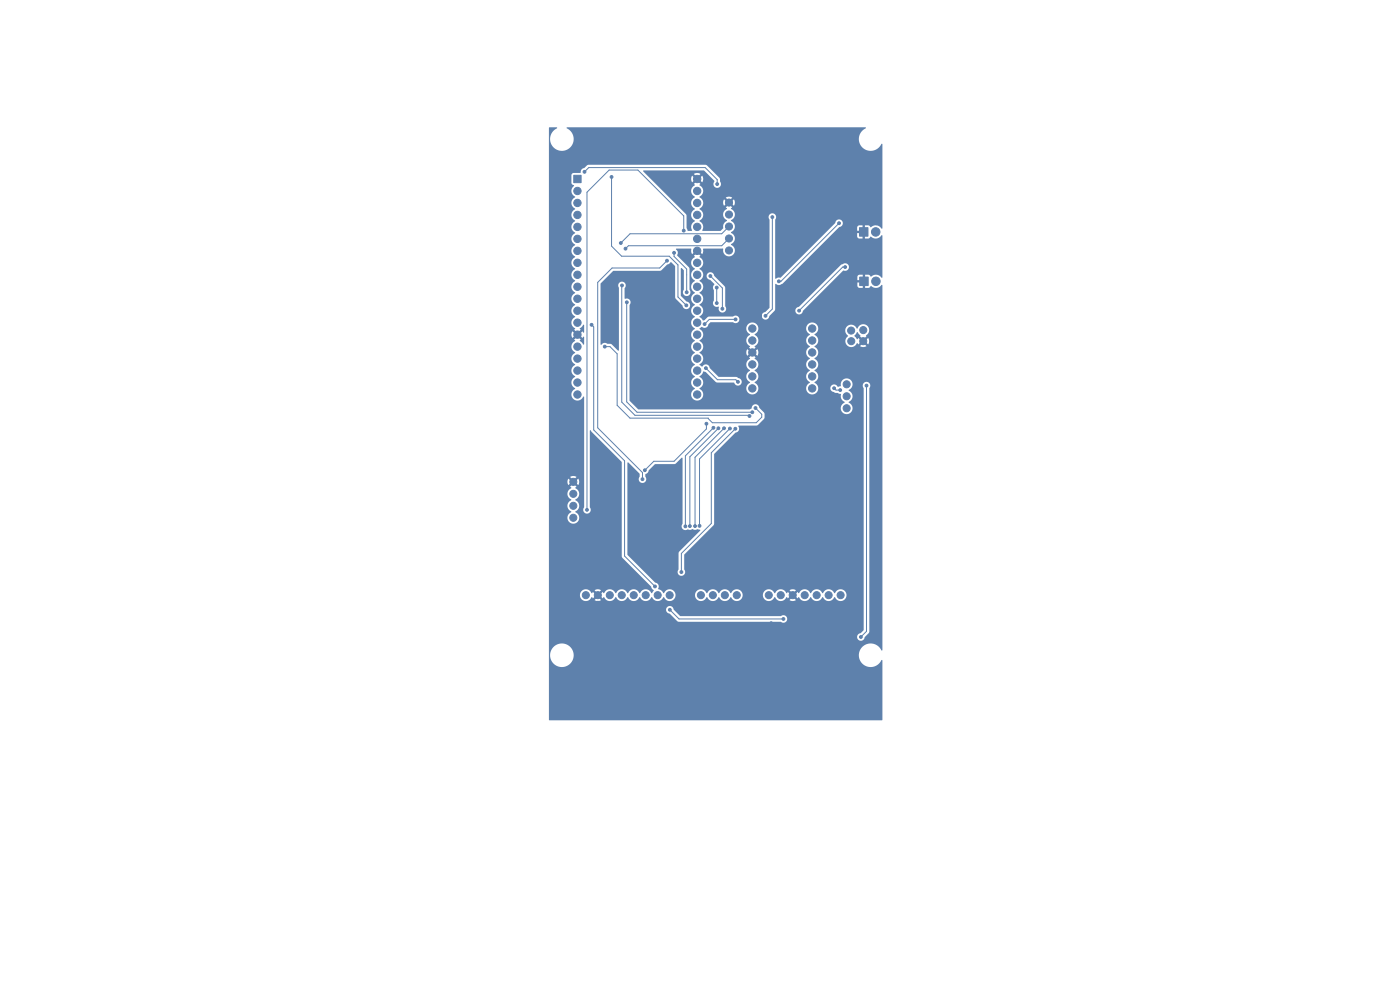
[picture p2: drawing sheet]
<svg xmlns="http://www.w3.org/2000/svg" width="297mm" height="210mm" viewBox="0 0 297 210" stroke-linecap="round" stroke-linejoin="round" font-family="sans-serif">
<g fill="#5e81ac" stroke="#5e81ac" stroke-width=".21">
<path d="M121.7 37.2h1.6v1.6h-1.6z"/>
<path d="M182.4 58.8h1.8v1.8h-1.8z"/>
<path d="M182.3 48.3h1.8v1.8h-1.8z"/>
<circle cx="124.3" cy="126.2" r=".75"/>
<circle cx="126.8" cy="126.2" r=".75"/>
<circle cx="129.4" cy="126.2" r=".75"/>
<circle cx="131.9" cy="126.2" r=".75"/>
<circle cx="134.4" cy="126.2" r=".75"/>
<circle cx="137" cy="126.2" r=".75"/>
<circle cx="139.5" cy="126.2" r=".75"/>
<circle cx="142.1" cy="126.2" r=".75"/>
<circle cx="148.7" cy="126.2" r=".75"/>
<circle cx="151.2" cy="126.2" r=".75"/>
<circle cx="153.8" cy="126.2" r=".75"/>
<circle cx="156.3" cy="126.2" r=".75"/>
<circle cx="122.5" cy="40.5" r=".78"/>
<circle cx="122.5" cy="43" r=".78"/>
<circle cx="122.5" cy="45.6" r=".78"/>
<circle cx="122.5" cy="48.1" r=".78"/>
<circle cx="122.5" cy="50.7" r=".78"/>
<circle cx="122.5" cy="53.2" r=".78"/>
<circle cx="122.5" cy="55.7" r=".78"/>
<circle cx="122.5" cy="58.3" r=".78"/>
<circle cx="122.5" cy="60.8" r=".78"/>
<circle cx="122.5" cy="63.4" r=".78"/>
<circle cx="122.5" cy="65.9" r=".78"/>
<circle cx="122.5" cy="68.4" r=".78"/>
<circle cx="122.5" cy="71" r=".78"/>
<circle cx="122.5" cy="73.5" r=".78"/>
<circle cx="122.5" cy="76.1" r=".78"/>
<circle cx="122.5" cy="78.6" r=".78"/>
<circle cx="122.5" cy="81.1" r=".78"/>
<circle cx="122.5" cy="83.7" r=".78"/>
<circle cx="147.9" cy="38" r=".78"/>
<circle cx="147.9" cy="40.5" r=".78"/>
<circle cx="147.9" cy="43" r=".78"/>
<circle cx="147.9" cy="45.6" r=".78"/>
<circle cx="147.9" cy="48.1" r=".78"/>
<circle cx="147.9" cy="50.7" r=".78"/>
<circle cx="147.9" cy="53.2" r=".78"/>
<circle cx="147.9" cy="55.7" r=".78"/>
<circle cx="147.9" cy="58.3" r=".78"/>
<circle cx="147.9" cy="60.8" r=".78"/>
<circle cx="147.9" cy="63.4" r=".78"/>
<circle cx="147.9" cy="65.9" r=".78"/>
<circle cx="147.9" cy="68.4" r=".78"/>
<circle cx="147.9" cy="71" r=".78"/>
<circle cx="147.9" cy="73.5" r=".78"/>
<circle cx="147.9" cy="76.1" r=".78"/>
<circle cx="147.9" cy="78.6" r=".78"/>
<circle cx="147.9" cy="81.1" r=".78"/>
<circle cx="147.9" cy="83.7" r=".78"/>
<circle cx="163.1" cy="126.2" r=".75"/>
<circle cx="165.6" cy="126.2" r=".75"/>
<circle cx="168.2" cy="126.2" r=".75"/>
<circle cx="170.7" cy="126.2" r=".75"/>
<circle cx="173.3" cy="126.2" r=".75"/>
<circle cx="175.8" cy="126.2" r=".75"/>
<circle cx="178.3" cy="126.2" r=".75"/>
<circle cx="159.6" cy="69.7" r=".78"/>
<circle cx="159.6" cy="72.2" r=".78"/>
<circle cx="159.6" cy="74.8" r=".78"/>
<circle cx="159.6" cy="77.3" r=".78"/>
<circle cx="159.6" cy="79.8" r=".78"/>
<circle cx="159.6" cy="82.4" r=".78"/>
<circle cx="172.3" cy="69.7" r=".78"/>
<circle cx="172.3" cy="72.2" r=".78"/>
<circle cx="172.3" cy="74.8" r=".78"/>
<circle cx="172.3" cy="77.3" r=".78"/>
<circle cx="172.3" cy="79.8" r=".78"/>
<circle cx="172.3" cy="82.4" r=".78"/>
<circle cx="121.6" cy="102.2" r=".75"/>
<circle cx="121.6" cy="104.8" r=".75"/>
<circle cx="121.6" cy="107.3" r=".75"/>
<circle cx="121.6" cy="109.8" r=".75"/>
<circle cx="185.8" cy="59.7" r=".9"/>
<circle cx="180.6" cy="72.4" r=".75"/>
<circle cx="180.6" cy="70.1" r=".75"/>
<circle cx="183.1" cy="70" r=".75"/>
<circle cx="183.1" cy="72.4" r=".75"/>
<circle cx="179.6" cy="86.6" r=".75"/>
<circle cx="179.6" cy="84.1" r=".75"/>
<circle cx="179.6" cy="81.5" r=".75"/>
<circle cx="185.8" cy="49.2" r=".9"/>
<circle cx="154.7" cy="43" r=".75"/>
<circle cx="154.7" cy="45.5" r=".75"/>
<circle cx="154.7" cy="48" r=".75"/>
<circle cx="154.7" cy="50.6" r=".75"/>
<circle cx="154.7" cy="53.1" r=".75"/>
<circle cx="132.7" cy="52.7" r=".3"/>
<circle cx="145.4" cy="111.7" r=".3"/>
<circle cx="151.4" cy="90.8" r=".3"/>
<circle cx="126.8" cy="127.9" r=".3"/>
<circle cx="163.6" cy="132.2" r=".3"/>
<circle cx="177.3" cy="64.4" r=".3"/>
<circle cx="162.9" cy="72.7" r=".3"/>
<circle cx="182.3" cy="74.7" r=".3"/>
<circle cx="150.9" cy="56" r=".3"/>
<circle cx="152.4" cy="90.8" r=".3"/>
<circle cx="146.3" cy="111.6" r=".3"/>
<circle cx="152.1" cy="61" r=".3"/>
<circle cx="152" cy="64.3" r=".3"/>
<circle cx="154.9" cy="90.9" r=".3"/>
<circle cx="148.4" cy="111.5" r=".3"/>
<circle cx="149.9" cy="89.9" r=".3"/>
<circle cx="136.8" cy="99.8" r=".3"/>
<circle cx="153.6" cy="90.8" r=".3"/>
<circle cx="153.2" cy="65.5" r=".3"/>
<circle cx="147.5" cy="111.6" r=".3"/>
<circle cx="150.7" cy="58.6" r=".3"/>
<circle cx="159.6" cy="87.4" r=".3"/>
<circle cx="133" cy="64.1" r=".3"/>
<circle cx="136.3" cy="101.7" r=".3"/>
<circle cx="141.5" cy="55.3" r=".3"/>
<circle cx="131.7" cy="51.6" r=".3"/>
<circle cx="152.2" cy="39" r=".3"/>
<circle cx="163.9" cy="46" r=".3"/>
<circle cx="162.4" cy="67" r=".3"/>
<circle cx="166.2" cy="131.3" r=".3"/>
<circle cx="124" cy="36.5" r=".3"/>
<circle cx="142.1" cy="129.4" r=".3"/>
<circle cx="131.9" cy="60.6" r=".3"/>
<circle cx="159" cy="88.3" r=".3"/>
<circle cx="144.5" cy="121.4" r=".3"/>
<circle cx="149.8" cy="78.1" r=".3"/>
<circle cx="156.5" cy="81" r=".3"/>
<circle cx="156" cy="91" r=".3"/>
<circle cx="138.9" cy="124.4" r=".3"/>
<circle cx="125.5" cy="68.9" r=".3"/>
<circle cx="124.5" cy="108.2" r=".3"/>
<circle cx="145.1" cy="48.9" r=".3"/>
<circle cx="143" cy="53.6" r=".3"/>
<circle cx="145.7" cy="62" r=".3"/>
<circle cx="129.7" cy="37.5" r=".3"/>
<circle cx="145.6" cy="64.8" r=".3"/>
<circle cx="183.8" cy="81.8" r=".3"/>
<circle cx="182.6" cy="135.1" r=".3"/>
<circle cx="178.3" cy="82.8" r=".3"/>
<circle cx="176.9" cy="82.3" r=".3"/>
<circle cx="178" cy="47.3" r=".3"/>
<circle cx="149.5" cy="68.7" r=".3"/>
<circle cx="165.2" cy="59.7" r=".3"/>
<circle cx="156" cy="67.7" r=".3"/>
<circle cx="128.3" cy="73.5" r=".3"/>
<circle cx="169.5" cy="65.9" r=".3"/>
<circle cx="160.3" cy="86.5" r=".3"/>
<circle cx="179.3" cy="56.7" r=".3"/>
</g>
<g fill="none" stroke="#5e81ac" stroke-width=".21">
<path d="M124 36.5l.9-.9h24.7l2.5 2.5v1M129.7 37.5v14.7l2.2 2.2h10.1l1.8 1.8v6.8l1.8 1.8M141.5 55.3l-1.6 1.6h-10.1l-3 3v30.9l9.5 9.5v1.4M143 53.6v.8l2.7 2.7v4.9M145.1 48.9v-3.1l-9.8-9.7h-6.1l-4.7 4.7v67.4M150.7 58.6l2.5 2.5v4.4M150.9 56l10.6 10.7v4.7l1.3 1.3h1.6l5.5-5.5h5.8M154.7 50.6l-1.6 1.5h-19.8l-.6 .7M154.7 48.1l-1.6 1.5h-19.4l-2 2M163.8 46.1v19.5l-1.4 1.4M178 47.4l-12.3 12.3h-.5M179.3 56.7h-.5l-9.3 9.2"/>
<path d="M125.5 68.9l.4 .5v21.8l6.6 6.6v20.2l6.4 6.4M128.3 73.5h1.1l1.5 1.6v10.9l2.7 2.7h16.6l.9 1h9.3l1.2-1.2v-.6l-1.3-1.3M132 60.6l-.1 24.7 2.8 2.8h24.1l.2 .2M133 64.1l-.1 21.2 2.2 2.2h24.5M149.7 78.1l2.5 2.5h3.9l.5 .4M152 61v3.3M156 67.8h-5.5l-1 1M175.7 67.2l3.4 3.3v2.8l1.3 1.4h1.9M177.4 64.4l-1.7 1.6v1.2M149.9 89.9v1.1l-6.9 6.9h-4.3l-1.9 1.9M151.3 90.8l-5.9 5.9v15M152.4 90.9l-6.1 6v14.7"/>
<path d="M153.6 90.9l-6.2 6.1v14.6M154.8 90.9l-6.4 6.5v14.2M156 91l-5.1 5.1v15l-6.4 6.3v4M176.9 82.4l.5 .4h.8M183.8 81.8v52.1l-1.2 1.2M126.8 127.9v6.7l4 3.9h26.5l6.3-6.3M142.1 129.4l1.9 1.9h22.2"/>
</g>
<g fill="#5e81ac">
<path d="M122.6 71.5l.4-.4 .6 .6 .1-.3 .2 .1v1.6l-.9-.8 .2-.2z"/>
<path d="M123.7 68.9l.2 .1v1.5h-.2l-.1-.2-.6 .5-.4-.3 .6-.6-.2-.3z"/>
<path d="M181.8 70.5l.7 .6-.1 .2 .6 .6-.3 .4-.6-.6-.3 .2-.6-.6z"/>
<path d="M116.5 27.1l1.6-.1 .1 .1a2.54 2.54 0 0 0-1 3.9 2.54 2.54 0 0 0 4 0 2.54 2.54 0 0 0-1-3.9l.1-.1h63.3l.1 .2a2.53 2.53 0 0 0-.7 4.1 2.53 2.53 0 0 0 4.1-.8l.1 .1-.1 17.9a1.65 1.65 0 0 0-2.4-.3l-.5-.4h-.7v1h-.5v-1l-.9 .1-.3 .4v.7h1.1v.5h-1.1v.7l.3 .3 .9 .1v-1h.5v1h.7l.5-.4a1.7 1.7 0 0 0 2.4-.3v9a1.65 1.65 0 0 0-2.4-.2l-.4-.4h-.8v1h-.5v-1h-.9l-.2 .4v.7h1v.5h-1v.8l.2 .3 .9 .1v-1h.5v1h.8l.4-.4a1.7 1.7 0 0 0 2.4-.3l.1 77.5-.2 .1a2.52 2.52 0 0 0-3.9-.8 2.52 2.52 0 0 0 .2 3.9 2.52 2.52 0 0 0 3.8-1.1l.1 .1v12.6l-.1 .1h-70.5l-.1-.1v-13.8h.2v.2a2.5 2.5 0 0 0 3.8 2 2.5 2.5 0 0 0 0-4.2 2.5 2.5 0 0 0-3.8 2h-.2v-3.9h65.3v.2a.82 .82 0 0 0 .9 .7 .82 .82 0 0 0 .8-.8l.9-1.1v-51.6a.82 .82 0 0 0 0-1.2 .82 .82 0 0 0-1.1 0 .82 .82 0 0 0-.1 1.2v51.3l-.6 .6-.5 .2-.3 .5h-65.3v-5.7h24.8a.86 .86 0 0 0 .8 .9l1.6 1.6 .3 .1h21.7a.81 .81 0 0 0 1.1-.1 .81 .81 0 0 0-.1-1.1 .81 .81 0 0 0-1.1 0h-21.2l-1.5-1.4a.82 .82 0 0 0-.8-.7 .82 .82 0 0 0-.8 .7h-24.8v-24.6h3.9v.2a1.35 1.35 0 0 0 .8 1.1v.1a1.34 1.34 0 0 0-.8 1.2 1.34 1.34 0 0 0 .8 1.3 1.3 1.3 0 0 0-.6 2 1.3 1.3 0 0 0 2.1-.1 1.3 1.3 0 0 0-.7-1.9 1.38 1.38 0 0 0 .9-1.3 1.38 1.38 0 0 0-.9-1.3 1.38 1.38 0 0 0 .9-1.2 1.38 1.38 0 0 0-.9-1.3l.3-.2-.6-.6 .4-.4 .6 .6a1.24 1.24 0 0 0 0-1.4l-.6 .6-.4-.3 .6-.7a1.24 1.24 0 0 0-1.4 .1l.6 .6-.3 .3-.6-.5a1.24 1.24 0 0 0 0 1.3l.6-.6 .3 .4-.6 .6 .3 .3-.5 .3-.3 .8h-3.9v-67.6h4.7v1.8l.6 .5a1.39 1.39 0 0 0 .2 2.4 1.4 1.4 0 0 0-.8 1.3 1.4 1.4 0 0 0 .8 1.2 1.4 1.4 0 0 0-.8 1.3 1.4 1.4 0 0 0 .8 1.3 1.4 1.4 0 0 0-.8 1.2 1.4 1.4 0 0 0 .8 1.3 1.4 1.4 0 0 0-.8 1.3 1.4 1.4 0 0 0 .8 1.2 1.4 1.4 0 0 0-.8 1.3 1.4 1.4 0 0 0 .8 1.3 1.4 1.4 0 0 0-.8 1.3 1.4 1.4 0 0 0 .8 1.2 1.4 1.4 0 0 0-.8 1.3 1.4 1.4 0 0 0 .8 1.3 1.4 1.4 0 0 0-.8 1.2 1.4 1.4 0 0 0 .8 1.3 1.4 1.4 0 0 0-.8 1.3 1.4 1.4 0 0 0 .8 1.2 1.4 1.4 0 0 0-.8 1.3 1.4 1.4 0 0 0 .8 1.3 1.4 1.4 0 0 0-.8 1.3 1.4 1.4 0 0 0 .8 1.2l-.2 .2 .6 .6-.4 .3-.6-.5a1.27 1.27 0 0 0 0 1.4l.6-.6 .4 .4-.6 .6 .2 .2a1.36 1.36 0 0 0-.8 1.3 1.36 1.36 0 0 0 .8 1.2 1.4 1.4 0 0 0-.8 1.3 1.4 1.4 0 0 0 .8 1.2 1.4 1.4 0 0 0-.8 1.3 1.4 1.4 0 0 0 .8 1.3 1.4 1.4 0 0 0-.8 1.3 1.4 1.4 0 0 0 .8 1.2 1.31 1.31 0 0 0-.5 2.1 1.31 1.31 0 0 0 2.2-.3h.2v23.4a.81 .81 0 0 0 .1 1.2 .81 .81 0 0 0 1.1-.1 .81 .81 0 0 0 0-1.1v-16.2l.2-.1 6.6 6.7v20l.1 .3 6.1 6.1 .2 .5 .4 .3-.5 .6a1.38 1.38 0 0 0-1.2-.8 1.38 1.38 0 0 0-1.3 .8 1.38 1.38 0 0 0-1.3-.8 1.38 1.38 0 0 0-1.2 .8 1.38 1.38 0 0 0-1.3-.8 1.38 1.38 0 0 0-1.3 .8 1.38 1.38 0 0 0-1.2-.8 1.38 1.38 0 0 0-1.3 .8l-.2-.2-.6 .6-.4-.4 .6-.6a1.24 1.24 0 0 0-1.4 0l.6 .6-.3 .4-.6-.6-.3 .2a1.27 1.27 0 0 0-2-.5 1.27 1.27 0 0 0 0 2 1.27 1.27 0 0 0 2-.6l.3 .2 .6-.6 .3 .4-.6 .6a1.24 1.24 0 0 0 1.4 0l-.6-.6 .4-.4 .6 .6 .3-.2a1.33 1.33 0 0 0 1.2 .8 1.33 1.33 0 0 0 1.2-.8 1.38 1.38 0 0 0 1.3 .8 1.38 1.38 0 0 0 1.3-.8 1.38 1.38 0 0 0 1.2 .8 1.38 1.38 0 0 0 1.3-.8 1.38 1.38 0 0 0 1.3 .8 1.38 1.38 0 0 0 1.3-.8 1.38 1.38 0 0 0 1.2 .8 1.38 1.38 0 0 0 1.3-.8 1.3 1.3 0 0 0 1.5 .8 1.3 1.3 0 0 0 1-1.3h4.1v.1a1.31 1.31 0 0 0 1.2 1.2 1.31 1.31 0 0 0 1.4-.8 1.38 1.38 0 0 0 1.2 .8 1.38 1.38 0 0 0 1.3-.8 1.38 1.38 0 0 0 1.3 .8 1.38 1.38 0 0 0 1.2-.8 1.3 1.3 0 0 0 1.5 .8 1.3 1.3 0 0 0 1.1-1.3h4.2v.1a1.31 1.31 0 0 0 1.2 1.2 1.31 1.31 0 0 0 1.4-.8 1.38 1.38 0 0 0 1.2 .8 1.38 1.38 0 0 0 1.3-.8l.2 .2 .6-.6 .4 .4-.6 .6a1.24 1.24 0 0 0 1.4 0l-.6-.6 .3-.4 .6 .6 .3-.2a1.33 1.33 0 0 0 1.3 .8 1.33 1.33 0 0 0 1.2-.8 1.38 1.38 0 0 0 1.3 .8 1.38 1.38 0 0 0 1.2-.8 1.38 1.38 0 0 0 1.3 .8 1.38 1.38 0 0 0 1.3-.8 1.3 1.3 0 0 0 2 .6 1.3 1.3 0 0 0-.1-2.1 1.3 1.3 0 0 0-1.9 .6 1.38 1.38 0 0 0-1.3-.8 1.38 1.38 0 0 0-1.3 .8 1.38 1.38 0 0 0-1.3-.8 1.38 1.38 0 0 0-1.2 .8 1.38 1.38 0 0 0-1.3-.8 1.38 1.38 0 0 0-1.3 .8l-.2-.2-.6 .6-.3-.4 .5-.6a1.24 1.24 0 0 0-1.3 0l.6 .6-.4 .4-.6-.6-.3 .2a1.34 1.34 0 0 0-1.2-.8 1.34 1.34 0 0 0-1.2 .8 1.3 1.3 0 0 0-1.4-.8 1.3 1.3 0 0 0-1.2 1.2h-4.2l-.1-.2a1.31 1.31 0 0 0-1.2-1 1.31 1.31 0 0 0-1.3 .8 1.38 1.38 0 0 0-1.2-.8 1.38 1.38 0 0 0-1.3 .8 1.38 1.38 0 0 0-1.3-.8 1.38 1.38 0 0 0-1.2 .8 1.3 1.3 0 0 0-1.4-.8 1.3 1.3 0 0 0-1.2 1.2h-4.1v-.2a1.31 1.31 0 0 0-1.2-1 1.31 1.31 0 0 0-1.3 .8l-.5-.5-.6-.3a.95 .95 0 0 0-.7-1.4l-5.9-5.9 .1-19.6 2.5 2.4v.6a.81 .81 0 0 0 .1 1.2 .81 .81 0 0 0 1.1-.1 .81 .81 0 0 0 0-1.1v-.5l.5-.3 .2-.5 1.4-1.3h4.1l1.5-1.4h.2v14a.85 .85 0 0 0 0 1.1 .85 .85 0 0 0 1.2 .1l.4 .1 .5-.2 .6 .2 .5-.2 .6 .3-4.6 4.7-.1 3.6a.81 .81 0 0 0 .1 1.2 .81 .81 0 0 0 1.2-.1 .81 .81 0 0 0 0-1.1v-3.2l6.2-6.2 .1-.3v-14.8l4.5-4.5a.91 .91 0 0 0 .6-1.5h3.9l.3-.1 1.4-1.6v-1l-1.1-1.1a.87 .87 0 0 0-.9-.7 .87 .87 0 0 0-.8 .9l-.4 .1h-23.6l-1.8-1.9v-20.2a.87 .87 0 0 0 0-1.1 .87 .87 0 0 0-1.1-.2v-2.3a.81 .81 0 0 0 0-1.1 .81 .81 0 0 0-1.1-.1 .81 .81 0 0 0-.1 1.2v13.2l-.2 .1-1.3-1.4-1-.1a.92 .92 0 0 0-1.3 .2l-.1-12.9 2.7-2.7h9.9l1.5-1.4 .9-.5 .8 .9v6.6l1.6 1.8a.81 .81 0 0 0 .9 .7 .81 .81 0 0 0 .7-.9 .81 .81 0 0 0-.8-.8l-1.2-1.2v-5.7l.2-.1 .5 .5v4.1a.81 .81 0 0 0 .1 1.1 .81 .81 0 0 0 1.1-.1 .81 .81 0 0 0 0-1.1l-.1-4.6-2.5-2.6a1.1 1.1 0 0 0-.3-1.4l3.2-.1 .2 1.2 .6-.5 .4 .3-.6 .6 .2 .2a1.4 1.4 0 0 0-.8 1.3 1.4 1.4 0 0 0 .8 1.2 1.4 1.4 0 0 0-.8 1.3 1.4 1.4 0 0 0 .8 1.3 1.4 1.4 0 0 0-.8 1.2 1.4 1.4 0 0 0 .8 1.3 1.4 1.4 0 0 0-.8 1.3 1.4 1.4 0 0 0 .8 1.2 1.4 1.4 0 0 0-.8 1.3 1.4 1.4 0 0 0 .8 1.3 1.4 1.4 0 0 0-.8 1.3 1.4 1.4 0 0 0 .8 1.2 1.4 1.4 0 0 0-.8 1.3 1.4 1.4 0 0 0 .8 1.3 1.4 1.4 0 0 0-.8 1.2 1.4 1.4 0 0 0 .8 1.3 1.4 1.4 0 0 0-.8 1.3 1.4 1.4 0 0 0 .8 1.2 1.4 1.4 0 0 0-.8 1.3 1.4 1.4 0 0 0 .8 1.3 1.4 1.4 0 0 0-.8 1.3 1.4 1.4 0 0 0 .8 1.2 1.32 1.32 0 0 0-.5 2.1 1.32 1.32 0 0 0 2.1-.1 1.32 1.32 0 0 0-.6-2 1.4 1.4 0 0 0 .8-1.3 1.4 1.4 0 0 0-.8-1.2l.9-1.1 .4 .1 2.3 2.2 3.7 .1 .1 .2a.81 .81 0 0 0 1.4 0 .81 .81 0 0 0-.6-1.2l-.4-.3h-3.8l-1.8-1.8a.83 .83 0 0 0-.7-.8 .83 .83 0 0 0-.9 .4l-.1 .1-.5-.5a1.4 1.4 0 0 0 .8-1.2 1.4 1.4 0 0 0-.8-1.3 1.4 1.4 0 0 0 .8-1.3 1.4 1.4 0 0 0-.8-1.2 1.4 1.4 0 0 0 .8-1.3 1.4 1.4 0 0 0-.8-1.3l.1-.1h9.8a1.57 1.57 0 0 0 .8 1.4 1.4 1.4 0 0 0-.8 1.2 1.4 1.4 0 0 0 .8 1.3l-.2 .2 .6 .6-.4 .3-.6-.5a1.27 1.27 0 0 0 0 1.4l.6-.6 .4 .4-.6 .5 .2 .3a1.36 1.36 0 0 0-.8 1.3 1.36 1.36 0 0 0 .8 1.2 1.4 1.4 0 0 0-.8 1.3 1.4 1.4 0 0 0 .8 1.2 1.32 1.32 0 0 0-.5 2.1 1.32 1.32 0 0 0 2.1-.1 1.32 1.32 0 0 0-.6-2 1.4 1.4 0 0 0 .8-1.3 1.4 1.4 0 0 0-.8-1.2 1.4 1.4 0 0 0 .8-1.3 1.4 1.4 0 0 0-.8-1.3l.2-.2-.6-.5 .4-.4 .6 .5a1.27 1.27 0 0 0 0-1.3l-.6 .5-.4-.3 .6-.6-.2-.3a1.36 1.36 0 0 0 .8-1.2 1.36 1.36 0 0 0-.8-1.2v-.2a1.27 1.27 0 0 0 .8-1.2h10.1v.2a1.62 1.62 0 0 0 .8 1.2 1.4 1.4 0 0 0-.8 1.2 1.4 1.4 0 0 0 .8 1.3 1.4 1.4 0 0 0-.8 1.3 1.4 1.4 0 0 0 .8 1.2 1.4 1.4 0 0 0-.8 1.3 1.4 1.4 0 0 0 .8 1.3 1.4 1.4 0 0 0-.8 1.3 1.4 1.4 0 0 0 .8 1.2 1.31 1.31 0 0 0-.8 1.6 1.31 1.31 0 0 0 1.5 .9 1.31 1.31 0 0 0 1.1-1.3h2.5v.1a1.04 1.04 0 0 0 .9 .8l1.4 .4a1.6 1.6 0 0 0 .8 1.7 1.27 1.27 0 0 0-.8 1.8 1.27 1.27 0 0 0 1.9 .5 1.27 1.27 0 0 0 0-2l-.3-.3a1.38 1.38 0 0 0 .9-1.2 1.38 1.38 0 0 0-.9-1.3 1.3 1.3 0 0 0 .8-1.7 1.3 1.3 0 0 0-1.6-.8 1.3 1.3 0 0 0-.9 1.6l-.6 .2a.82 .82 0 0 0-.8-.5 .82 .82 0 0 0-.8 .7h-2.5l-.2-.6-.6-.7a1.36 1.36 0 0 0 .8-1.2 1.36 1.36 0 0 0-.8-1.2 1.4 1.4 0 0 0 .8-1.3 1.4 1.4 0 0 0-.8-1.3 1.4 1.4 0 0 0 .8-1.2 1.4 1.4 0 0 0-.8-1.3 1.4 1.4 0 0 0 .8-1.3 1.4 1.4 0 0 0-.8-1.2l.5-.5 .2-.5h5.8a1.59 1.59 0 0 0 .6 1.3 1.3 1.3 0 0 0-.1 2.1 1.3 1.3 0 0 0 2.1-.6l.2 .3 .6-.6 .3 .3-.5 .6a1.24 1.24 0 0 0 1.3 0l-.6-.6 .4-.3 .6 .5a1.24 1.24 0 0 0 0-1.3l-.6 .6-.4-.4 .6-.6-.1-.1a1.3 1.3 0 0 0 .2-2.2 1.3 1.3 0 0 0-2.1 .7 1.32 1.32 0 0 0-1.3-.8 1.32 1.32 0 0 0-1.2 1.1h-5.8a1.28 1.28 0 0 0-1-1.6 1.28 1.28 0 0 0-1.5 1.2h-10.1v-.1a1.28 1.28 0 0 0-1.4-1.1 1.28 1.28 0 0 0-1.2 1.2h-9.8l.4-.3a.84 .84 0 0 0 .9 .2 .84 .84 0 0 0 .5-.7l.5-.4h4.7a.82 .82 0 0 0 1.1-.1 .82 .82 0 0 0 0-1.1 .82 .82 0 0 0-1.1-.1h-5.1l-1 .8-.2 .1-.8-.8 .3-.3h12.9v.2a.82 .82 0 0 0 .8 .7 .82 .82 0 0 0 .8-.8l1.2-1.2h4.3v.2a.82 .82 0 0 0 .9 .7 .82 .82 0 0 0 .8-.8l8.5-8.5a.84 .84 0 0 0 1.1-.4 .84 .84 0 0 0-.3-1.1 .84 .84 0 0 0-1.1 .2l-9.2 9a.81 .81 0 0 0-.7 .7h-4.3l.1-5.6a1.44 1.44 0 0 0 1.7-.2l11.8-11.8a.82 .82 0 0 0 .8-.9 .82 .82 0 0 0-.8-.8 .82 .82 0 0 0-.8 .8l-11.6 11.6h-.6l-.4 .2-.1-.1v-12.4a.82 .82 0 0 0-.1-1.2 .82 .82 0 0 0-1.2 .1 .82 .82 0 0 0 0 1.1v18.7l-.8 .9-.5 .2-.3 .5h-12.9a1.36 1.36 0 0 0-.3-2.3 1.4 1.4 0 0 0 .8-1.2 1.4 1.4 0 0 0-.8-1.3 1.4 1.4 0 0 0 .8-1.3 1.4 1.4 0 0 0-.8-1.2l.5-.5 .3-.6h.7v.1a.9 .9 0 0 0 .8 .8l.8 .8v.2a.88 .88 0 0 0-.1 1.2v2.2a.85 .85 0 0 0 .1 1 .85 .85 0 0 0 1 .3 .84 .84 0 0 0 .8 1.2 .84 .84 0 0 0 .6-1.4l-.1-4-2.3-2.4a.82 .82 0 0 0-.8-.7 .82 .82 0 0 0-.8 .7h-.7l-.1-.7-.7-.9a1.36 1.36 0 0 0 .8-1.2 1.36 1.36 0 0 0-.8-1.2l.2-.2-.6-.6 .4-.3 .6 .5 .2-1.2h4.2a1.29 1.29 0 0 0 .9 1.6 1.29 1.29 0 0 0 1.6-.8 1.29 1.29 0 0 0-.8-1.6 1.38 1.38 0 0 0 .8-1.3 1.38 1.38 0 0 0-.8-1.3 1.38 1.38 0 0 0 .8-1.3 1.38 1.38 0 0 0-.8-1.2 1.38 1.38 0 0 0 .8-1.3 1.38 1.38 0 0 0-.8-1.3l.2-.2-.6-.6 .4-.3 .6 .5a1.24 1.24 0 0 0 0-1.3l-.6 .6-.4-.4 .6-.6a1.24 1.24 0 0 0-1.3 0l.6 .6-.4 .4-.6-.6a1.24 1.24 0 0 0 0 1.4l.6-.6 .4 .3-.6 .6 .2 .3a1.34 1.34 0 0 0-.8 1.3 1.34 1.34 0 0 0 .8 1.2l-.3 .2a1.41 1.41 0 0 0-.5 1.5l-.6 .5-3.8-.1a1.44 1.44 0 0 0-.3-1.7l-.3-.3a1.4 1.4 0 0 0 .8-1.3 1.4 1.4 0 0 0-.8-1.3 1.4 1.4 0 0 0 .8-1.3 1.4 1.4 0 0 0-.8-1.2 1.4 1.4 0 0 0 .8-1.3 1.4 1.4 0 0 0-.8-1.3l.2-.2-.6-.5 .4-.4 .6 .5a1.27 1.27 0 0 0 0-1.3l-.6 .5-.4-.3 .6-.6a1.27 1.27 0 0 0-1.4 0l.6 .6-.4 .3-.6-.5a1.27 1.27 0 0 0 0 1.4l.6-.6 .4 .4-.6 .5 .2 .3a1.36 1.36 0 0 0-.8 1.3 1.36 1.36 0 0 0 .8 1.2 1.4 1.4 0 0 0-.8 1.3 1.4 1.4 0 0 0 .8 1.2 1.4 1.4 0 0 0-.8 1.3 1.4 1.4 0 0 0 .8 1.3v.1a1.39 1.39 0 0 0-.6 1.9l-.9 .1-.2-.6v-2.7l-.2-.3-9.1-9.2h12.9l2.2 2.2a.84 .84 0 0 0 .3 1.3 .84 .84 0 0 0 1.2-.7l-.4-1.3-2.6-2.6-.3-.2h-24.9l-.9 .7a1.23 1.23 0 0 0-.8 1.1h-1.5l-.4 .4h-4.7z"/>
</g>
</svg>
